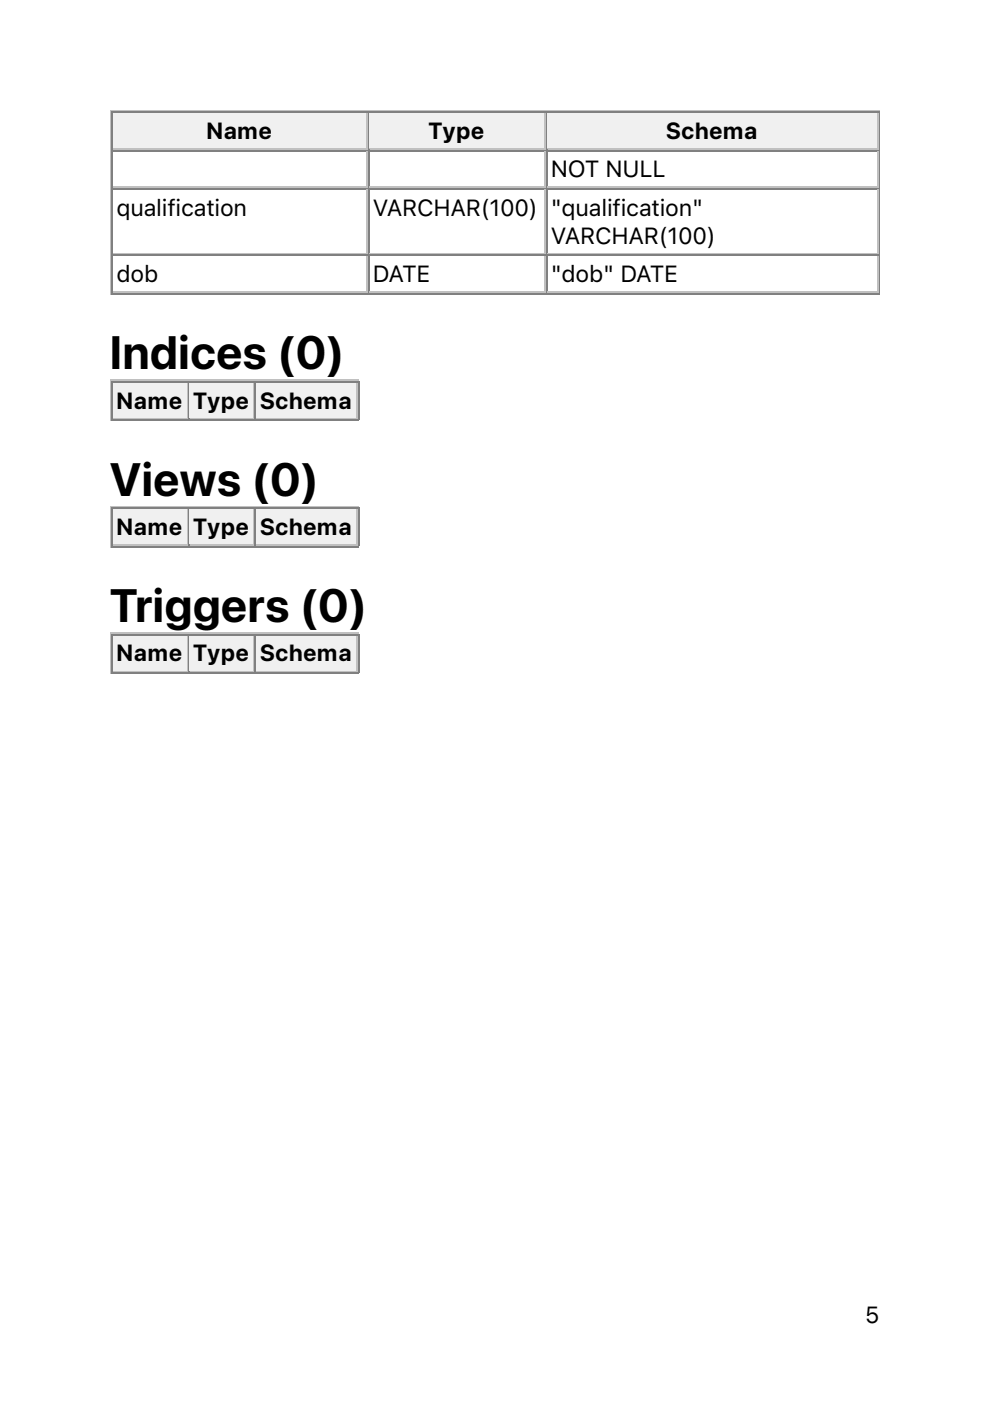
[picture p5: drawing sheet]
<svg xmlns="http://www.w3.org/2000/svg" width="210mm" height="297mm" viewBox="0 0 210 297" stroke-linecap="round" stroke-linejoin="round" font-family="sans-serif">
<defs><g id="words">
<g font-size="9.9">
<text x="23.3" y="78.3">Indices (0)</text>
<text x="23.3" y="105.1">Views (0)</text>
<text x="23.3" y="132">Triggers (0)</text>
</g>
<g font-size="4.9">
<text x="43.8" y="29.5">Name</text>
<text x="90.8" y="29.5">Type</text>
<text x="141.2" y="29.5">Schema</text>
<text x="116.8" y="37.6">NOT NULL</text>
<text x="24.7" y="45.7">qualification</text>
<text x="79" y="45.7">VARCHAR(100)</text>
<text x="116.8" y="45.7">&quot;qualification&quot;</text>
<text x="116.8" y="51.7">VARCHAR(100)</text>
<text x="24.7" y="59.8">dob</text>
<text x="79" y="59.8">DATE</text>
<text x="116.8" y="59.8">&quot;dob&quot; DATE</text>
<text x="24.7" y="86.6">Name</text>
<text x="40.9" y="86.6">Type</text>
<text x="55.2" y="86.6">Schema</text>
<text x="24.7" y="113.4">Name</text>
<text x="40.9" y="113.4">Type</text>
<text x="55.2" y="113.4">Schema</text>
<text x="24.7" y="140.2">Name</text>
<text x="40.9" y="140.2">Type</text>
<text x="55.2" y="140.2">Schema</text>
<text x="183.4" y="280.5">5</text>
</g>
</g></defs>
<path d="M23.5 23.3v39.1M23.6 23.5h163M24 31.6h54M77.8 24v7.4" fill="none" stroke="#c0c0c0" stroke-width=".35"/>
<path d="M23.8 23.6v8.1M24 23.8h54M186.4 23.6v38.5M23.6 62.3h163" fill="none" stroke="#808080" stroke-width=".35"/>
<g fill="#f0f0f0">
<path d="M24 24h53.6v7.4h-53.6z"/>
<path d="M43.7 24.7h14.2v6h-14.2z"/>
</g>
<path d="M78.1 23.6v8.1M78.3 23.8h37.4" fill="none" stroke="#808080" stroke-width=".35"/>
<path d="M78.3 31.6h37.4M115.5 24v7.4" fill="none" stroke="#c0c0c0" stroke-width=".35"/>
<g fill="#f0f0f0">
<path d="M78.3 24h37.1v7.4h-37.1z"/>
<path d="M90.7 24.7h12.3v6h-12.3z"/>
</g>
<path d="M115.9 23.6v8.1M116.1 23.8h70.2" fill="none" stroke="#808080" stroke-width=".35"/>
<path d="M116.1 31.6h70.2M186.1 24v7.4" fill="none" stroke="#c0c0c0" stroke-width=".35"/>
<g fill="#f0f0f0">
<path d="M116.1 24h69.8v7.4h-69.8z"/>
<path d="M141.1 24.7h19.8v6h-19.8z"/>
</g>
<g fill="none" stroke="#808080" stroke-width=".35">
<path d="M23.8 31.7v30.4M24 31.9h54M78.1 31.7v30.4M78.3 31.9h37.4M115.9 31.7v30.4M116.1 31.9h70.2M24 40h54M24 54.2h54M78.3 40h37.4M78.3 54.2h37.4M116.1 40h70.2M116.1 54.2h70.2"/>
<path d="M23.6 89.1h52.6M23.8 80.8v8.1M24 81h15.9M76 80.8v8.1"/>
</g>
<g fill="none" stroke="#c0c0c0" stroke-width=".35">
<path d="M24 39.7h54M77.8 32.1v7.4M78.3 39.7h37.4M115.5 32.1v7.4M116.1 39.7h70.2M186.1 32.1v7.4M24 53.8h54M77.8 40.2v13.4M77.8 54.3v7.4M78.3 53.8h37.4M115.5 40.2v13.4M115.5 54.3v7.4"/>
<path d="M116.1 53.8h70.2M186.1 40.2v13.4M186.1 54.3v7.4M24 61.9h54M78.3 61.9h37.4M116.1 61.9h70.2M23.5 80.4v8.9M23.6 80.6h52.6M24 88.7h15.9M39.7 81.1v7.4"/>
</g>
<g fill="#f0f0f0">
<path d="M24 81.1h15.5v7.4h-15.5z"/>
<path d="M24.7 81.8h14.1v6h-14.1z"/>
</g>
<path d="M40 80.8v8.1M40.2 81h13.8" fill="none" stroke="#808080" stroke-width=".35"/>
<path d="M40.2 88.7h13.8M53.8 81.1v7.4" fill="none" stroke="#c0c0c0" stroke-width=".35"/>
<g fill="#f0f0f0">
<path d="M40.2 81.1h13.4v7.4h-13.4z"/>
<path d="M40.9 81.8h12v6h-12z"/>
</g>
<path d="M54.2 80.8v8.1M54.3 81h21.5" fill="none" stroke="#808080" stroke-width=".35"/>
<path d="M54.3 88.7h21.5M75.7 81.1v7.4" fill="none" stroke="#c0c0c0" stroke-width=".35"/>
<g fill="#f0f0f0">
<path d="M54.3 81.1h21.2v7.4h-21.2z"/>
<path d="M55 81.8h19.8v6h-19.8z"/>
</g>
<path d="M23.5 107.2v8.9M23.6 107.4h52.6M24 115.5h15.9M39.7 107.9v7.5" fill="none" stroke="#c0c0c0" stroke-width=".35"/>
<path d="M23.6 115.9h52.6M23.8 107.6v8.1M24 107.8h15.9M76 107.6v8.1" fill="none" stroke="#808080" stroke-width=".35"/>
<g fill="#f0f0f0">
<path d="M24 107.9h15.5v7.5h-15.5z"/>
<path d="M24.7 108.7h14.1v6h-14.1z"/>
</g>
<path d="M40 107.6v8.1M40.2 107.8h13.8" fill="none" stroke="#808080" stroke-width=".35"/>
<path d="M40.2 115.5h13.8M53.8 107.9v7.5" fill="none" stroke="#c0c0c0" stroke-width=".35"/>
<g fill="#f0f0f0">
<path d="M40.2 107.9h13.4v7.5h-13.4z"/>
<path d="M40.9 108.7h12v6h-12z"/>
</g>
<path d="M54.2 107.6v8.1M54.3 107.8h21.5" fill="none" stroke="#808080" stroke-width=".35"/>
<path d="M54.3 115.5h21.5M75.7 107.9v7.5" fill="none" stroke="#c0c0c0" stroke-width=".35"/>
<g fill="#f0f0f0">
<path d="M54.3 107.9h21.2v7.5h-21.2z"/>
<path d="M55 108.7h19.8v6h-19.8z"/>
</g>
<path d="M23.5 134.1v8.8M23.6 134.2h52.6M39.7 134.8v7.4M24 142.3h15.9" fill="none" stroke="#c0c0c0" stroke-width=".35"/>
<path d="M23.8 134.4v8.1M24 134.6h15.9M76 134.4v8.1M23.6 142.7h52.6" fill="none" stroke="#808080" stroke-width=".35"/>
<g fill="#f0f0f0">
<path d="M24 134.8h15.5v7.4h-15.5z"/>
<path d="M24.7 135.5h14.1v6h-14.1z"/>
</g>
<path d="M40 134.4v8.1M40.2 134.6h13.8" fill="none" stroke="#808080" stroke-width=".35"/>
<path d="M53.8 134.8v7.4M40.2 142.3h13.8" fill="none" stroke="#c0c0c0" stroke-width=".35"/>
<g fill="#f0f0f0">
<path d="M40.2 134.8h13.4v7.4h-13.4z"/>
<path d="M40.9 135.5h12v6h-12z"/>
</g>
<path d="M54.2 134.4v8.1M54.3 134.6h21.5" fill="none" stroke="#808080" stroke-width=".35"/>
<path d="M75.7 134.8v7.4M54.3 142.3h21.5" fill="none" stroke="#c0c0c0" stroke-width=".35"/>
<g fill="#f0f0f0">
<path d="M54.3 134.8h21.2v7.4h-21.2z"/>
<path d="M55 135.5h19.8v6h-19.8z"/>
</g>
<use href="#words"/>
</svg>
